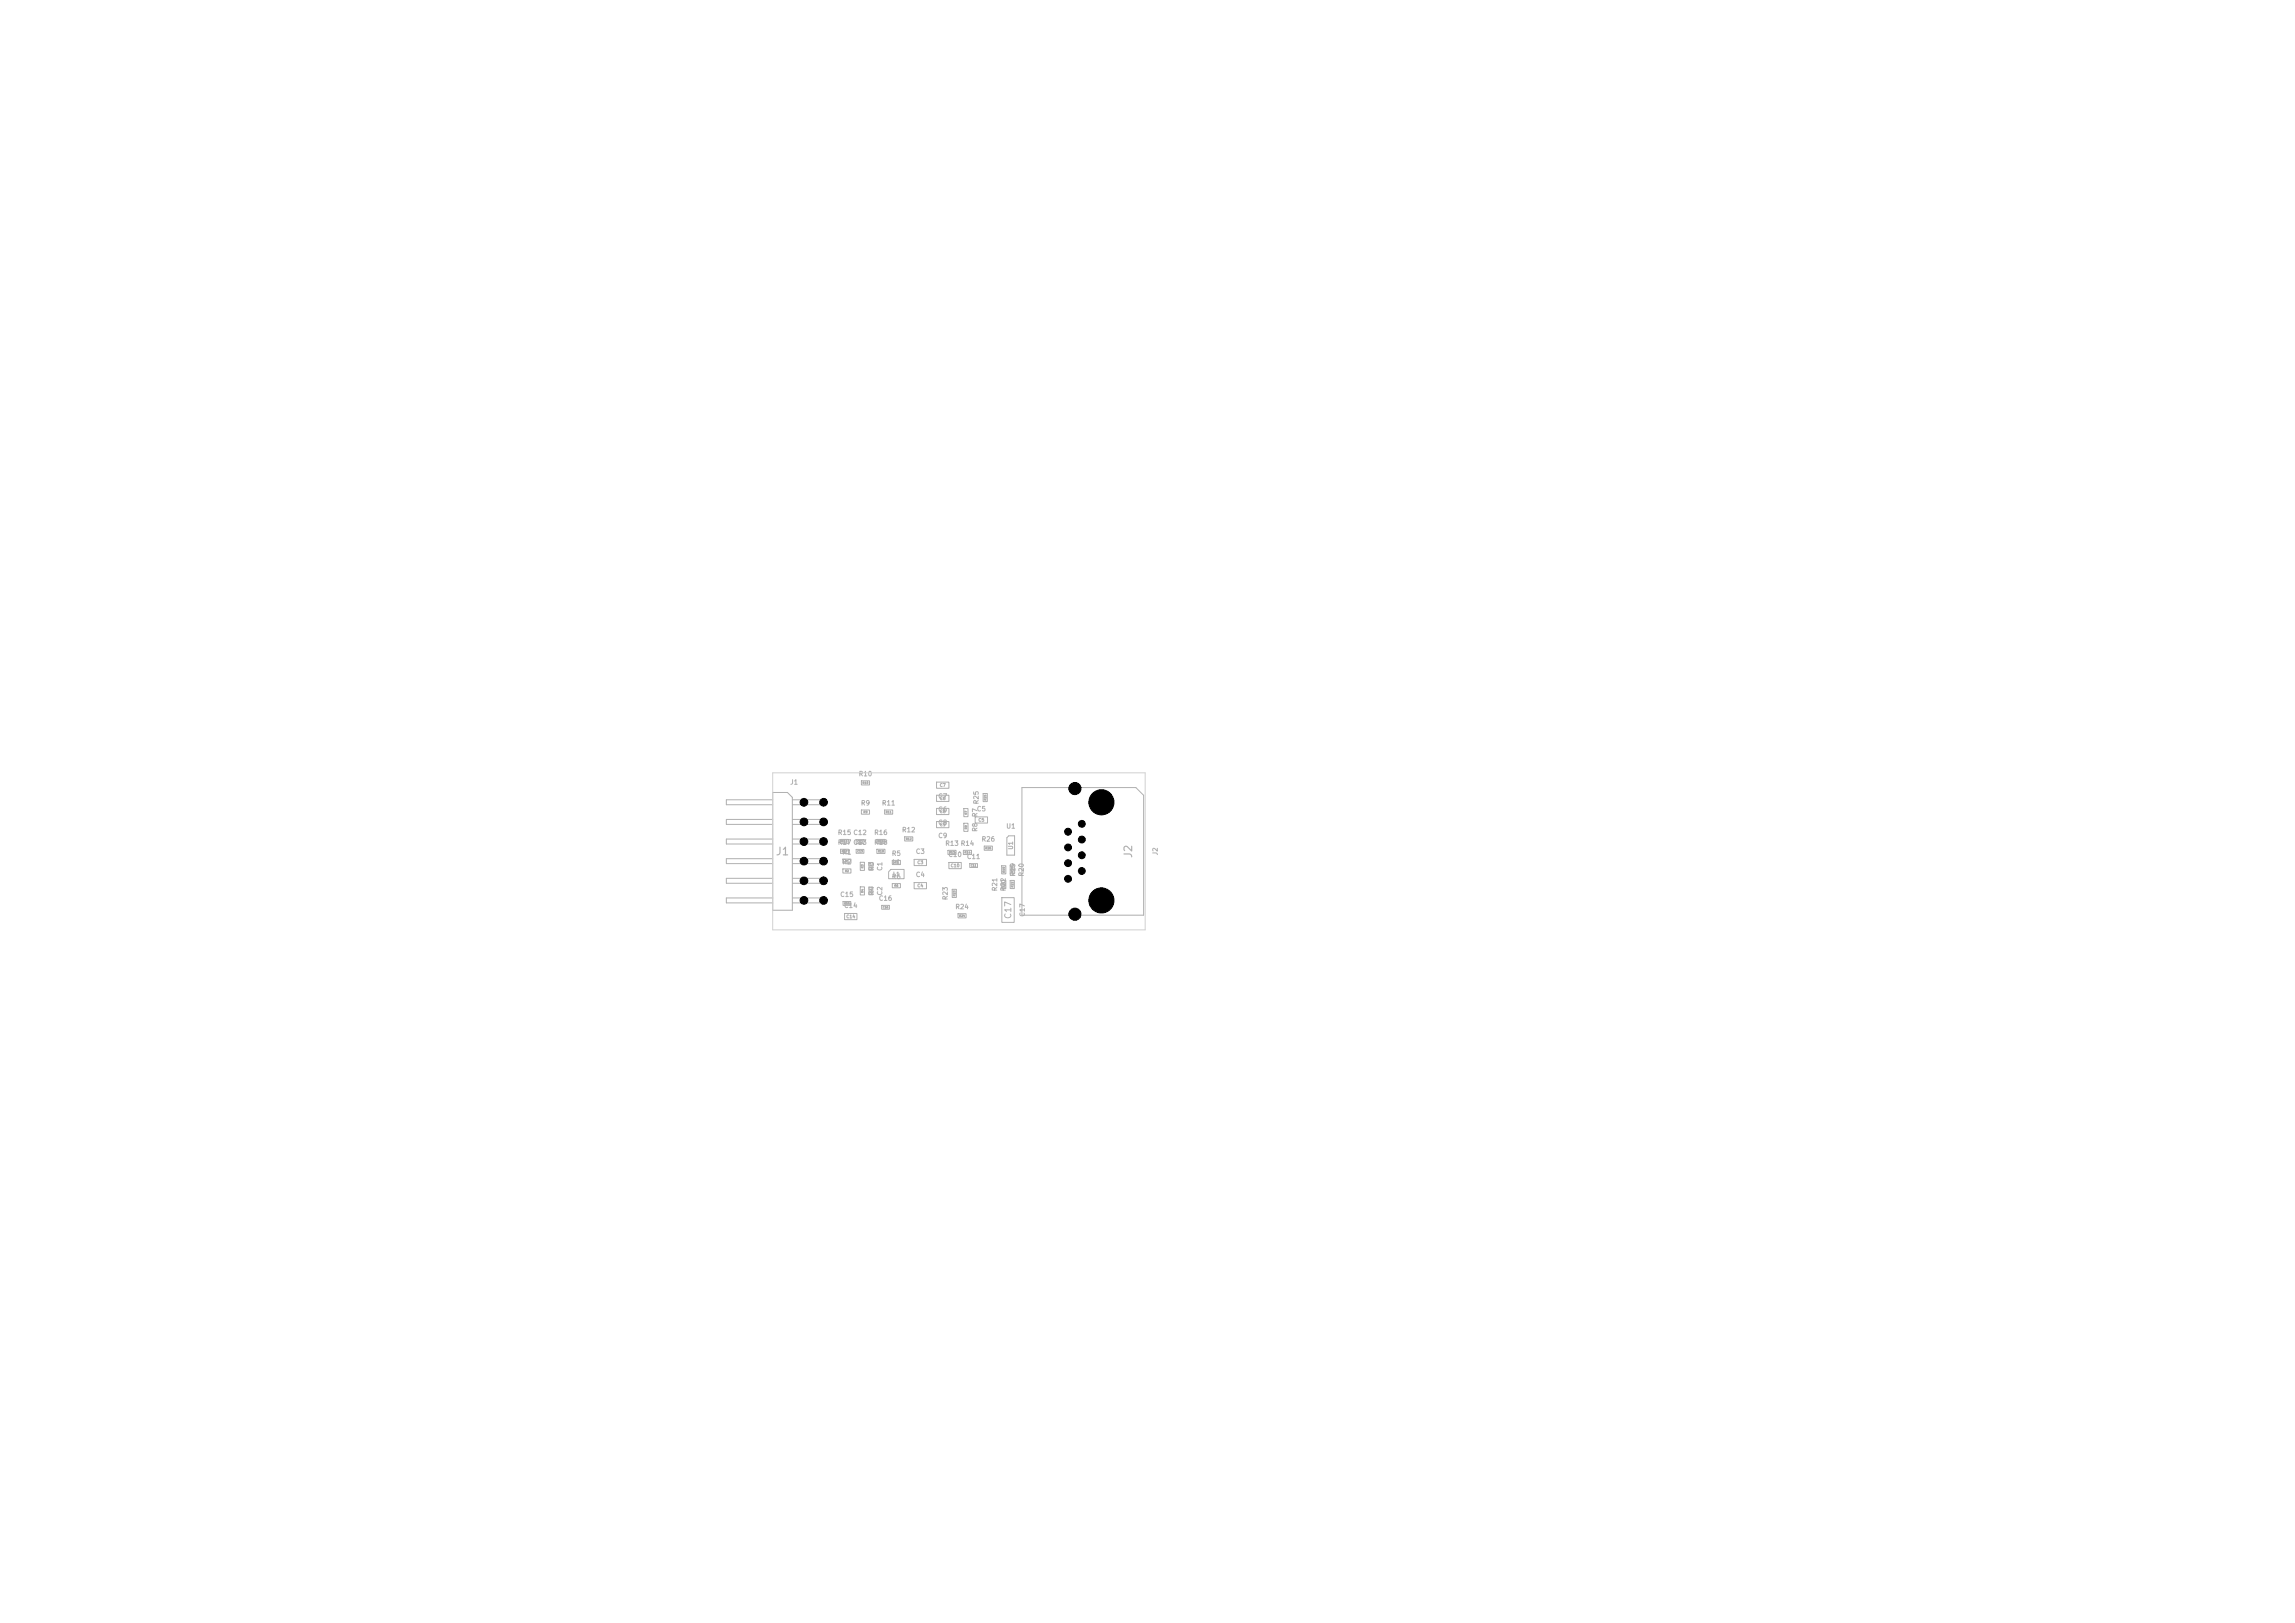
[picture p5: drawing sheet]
<svg xmlns="http://www.w3.org/2000/svg" width="297mm" height="210mm" viewBox="0 0 297 210" stroke-linecap="round" stroke-linejoin="round" font-family="sans-serif">
<defs><g id="words">
<g font-size="1" fill="#afafaf">
<text x="100.3" y="110.9">J1</text>
<text x="146.8" y="111.1" transform="rotate(-90 146.8 111.1)">J2</text>
</g>
<text font-size=".8" fill="#afafaf" x="131.1" y="119" transform="rotate(-90 131.1 119)">C17</text>
<g font-size=".6" fill="#afafaf">
<text x="102.2" y="101.7">J1</text>
<text x="111.1" y="100.6">R10</text>
<text x="111.4" y="104.4">R9</text>
<text x="114.1" y="104.4">R11</text>
<text x="116.7" y="107.8">R12</text>
<text x="121.4" y="106.9">C8</text>
<text x="121.4" y="103.5">C7</text>
<text x="121.4" y="105.2">C6</text>
<text x="126.4" y="105.1">C5</text>
<text x="126.6" y="107.7" transform="rotate(-90 126.6 107.7)">R8</text>
<text x="126.6" y="105.8" transform="rotate(-90 126.6 105.8)">R7</text>
<text x="126.8" y="104.1" transform="rotate(-90 126.8 104.1)">R25</text>
<text x="130.2" y="107.4">U1</text>
<text x="108.4" y="108.2">R15 C12</text>
<text x="108.4" y="109.4">R17 C13</text>
<text x="109" y="110.7">R1</text>
<text x="109" y="112">R2</text>
<text x="113.1" y="108.2">R16</text>
<text x="113.1" y="109.4">R18</text>
<text x="113.2" y="112.7" transform="rotate(-90 113.2 112.7)">R3</text>
<text x="114.3" y="112.7" transform="rotate(-90 114.3 112.7)">C1</text>
<text x="115.4" y="113.9">R6</text>
<text x="115.4" y="110.9">R5</text>
<text x="115.4" y="112">L1</text>
<text x="118.5" y="110.6">C3</text>
<text x="118.5" y="113.6">C4</text>
<text x="121.4" y="108.6">C9</text>
<text x="122.3" y="109.6">R13 R14</text>
<text x="122.7" y="111">C10</text>
<text x="125.1" y="111.3">C11</text>
<text x="127" y="109">R26</text>
<text x="131.5" y="113.5" transform="rotate(-90 131.5 113.5)">R19</text>
<text x="132.6" y="113.5" transform="rotate(-90 132.6 113.5)">R20</text>
<text x="150" y="110.7" transform="rotate(-90 150 110.7)">J2</text>
<text x="108.7" y="116.2">C15</text>
<text x="109.2" y="117.6">C14</text>
<text x="113.2" y="115.9" transform="rotate(-90 113.2 115.9)">R4</text>
<text x="113.7" y="116.7">C16</text>
<text x="114.3" y="115.9" transform="rotate(-90 114.3 115.9)">C2</text>
<text x="122.8" y="116.5" transform="rotate(-90 122.8 116.5)">R23</text>
<text x="123.6" y="117.8">R24</text>
<text x="129.2" y="115.4" transform="rotate(-90 129.2 115.4)">R21</text>
<text x="130.3" y="115.4" transform="rotate(-90 130.3 115.4)">R22</text>
<text x="132.8" y="118.7" transform="rotate(-90 132.8 118.7)">C17</text>
</g>
<g font-size=".5" fill="#afafaf">
<text x="115.5" y="113.5">L1</text>
<text x="131.2" y="110" transform="rotate(-90 131.2 110)">U1</text>
</g>
<g font-size=".4" fill="#afafaf">
<text x="121.6" y="101.9">C7</text>
<text x="121.6" y="105.3">C8</text>
<text x="121.6" y="103.6">C6</text>
<text x="121.6" y="107">C9</text>
<text x="126.6" y="106.4">C5</text>
<text x="118.7" y="111.9">C3</text>
<text x="123" y="112.3">C10</text>
<text x="109.5" y="118.9">C14</text>
<text x="118.7" y="114.9">C4</text>
</g>
<g font-size=".3" fill="#afafaf">
<text x="111.6" y="101.5">R10</text>
<text x="111.7" y="105.3">R9</text>
<text x="114.6" y="105.3">R11</text>
<text x="125.2" y="107.3" transform="rotate(-90 125.2 107.3)">R8</text>
<text x="125.2" y="105.4" transform="rotate(-90 125.2 105.4)">R7</text>
<text x="127.7" y="103.6" transform="rotate(-90 127.7 103.6)">R25</text>
<text x="108.9" y="109.1">R15</text>
<text x="108.9" y="110.4">R17</text>
<text x="109.3" y="111.6">R1</text>
<text x="109.3" y="112.9">R2</text>
<text x="110.9" y="110.3">C13</text>
<text x="111.8" y="112.4" transform="rotate(-90 111.8 112.4)">R3</text>
<text x="112.9" y="112.4" transform="rotate(-90 112.9 112.4)">C1</text>
<text x="113.6" y="110.4">R18</text>
<text x="115.7" y="111.8">R5</text>
<text x="117.2" y="108.7">R12</text>
<text x="122.8" y="110.5">R13</text>
<text x="124.8" y="110.5">R14</text>
<text x="125.6" y="112.2">C11</text>
<text x="127.5" y="109.9">R26</text>
<text x="130.1" y="113" transform="rotate(-90 130.1 113)">R19</text>
<text x="131.2" y="113" transform="rotate(-90 131.2 113)">R20</text>
<text x="109.2" y="117.1">C15</text>
<text x="111.8" y="115.6" transform="rotate(-90 111.8 115.6)">R4</text>
<text x="112.9" y="115.5" transform="rotate(-90 112.9 115.5)">C2</text>
<text x="114.2" y="117.6">C16</text>
<text x="115.7" y="114.8">R6</text>
<text x="123.7" y="116" transform="rotate(-90 123.7 116)">R23</text>
<text x="124.1" y="118.7">R24</text>
<text x="130.1" y="114.9" transform="rotate(-90 130.1 114.9)">R21</text>
<text x="131.2" y="114.9" transform="rotate(-90 131.2 114.9)">R22</text>
</g>
</g></defs>
<g fill="none" stroke="#afafaf" stroke-width=".13">
<path d="M100 103.5h-6v.6h6M100 106h-6v.7h6M100 108.6h-6v.6h6M100 111.1h-6v.7h6M100 113.7h-6v.6h6M100 116.2h-6v.6h6M100 102.5h1.9l.6 .7v14.6h-2.5zM102.5 103.5h4.4v.6h-4.4M102.5 106h4.4v.7h-4.4M102.5 108.6h4.4v.6h-4.4M102.5 111.1h4.4v.7h-4.4M102.5 113.7h4.4v.6h-4.4"/>
<path d="M102.5 116.2h4.4v.6h-4.4M108.8 108.6h1v.6h-1zM108.8 109.9h1v.5h-1zM109.1 111.2h1v.5h-1zM109.1 112.4h1v.6h-1zM109.1 116.7h1v.4h-1zM109.3 118.2h1.6v.8h-1.6zM110.8 109.9h1v.5h-1zM110.8 108.6h1v.5h-1zM111.3 111.6h.6v1h-.6zM111.3 114.8h.6v1h-.6zM111.5 101h1v.6h-1z"/>
<path d="M111.5 104.8h1v.6h-1zM112.5 111.6h.4v1h-.4zM112.5 114.8h.4v1h-.4zM113.5 108.6h1v.6h-1zM113.5 109.9h1v.5h-1zM114.1 117.1h1v.6h-1zM114.5 104.8h1v.6h-1zM115.3 112.5h1.7v1.2h-2v-.9zM115.5 114.3h1v.6h-1zM115.5 111.3h1v.6h-1zM117.1 108.3h1v.5h-1zM118.3 111.2h1.6v.8h-1.6z"/>
<path d="M118.3 114.2h1.6v.8h-1.6zM121.2 104.6h1.6v.8h-1.6zM121.2 101.2h1.6v.8h-1.6zM121.2 102.9h1.6v.8h-1.6zM121.2 106.3h1.6v.8h-1.6zM122.7 110h1v.6h-1zM122.8 111.6h1.6v.8h-1.6zM123.2 115.1h.6v1h-.6zM124 118.2h1v.6h-1zM124.7 110h1v.6h-1zM124.7 104.6h.6v1.1h-.6zM124.7 106.5h.6v1.1h-.6z"/>
<path d="M125.5 111.8h1v.4h-1zM126.2 105.7h1.6v.8h-1.6zM127.2 102.7h.6v1h-.6zM127.4 109.5h1v.5h-1zM129.6 113.9h.6v1.1h-.6zM129.6 112h.6v1.1h-.6zM129.6 116.1h1.6v3.3h-1.6zM130.3 108.4l.2-.2h.8v2.5h-1zM130.7 113.9h.6v1.1h-.6zM130.7 112h.6v1.1h-.6zM132.2 101.9h14.8l1 1v15.5h-15.8z"/>
</g>
<path d="M100 100h48.2v20.3h-48.2z" fill="none" stroke="#d0d2cd" stroke-width=".13"/>
<g fill="#000" stroke="#000" stroke-width=".13">
<circle cx="104" cy="103.8" r=".5"/>
<circle cx="104" cy="106.3" r=".5"/>
<circle cx="104" cy="116.5" r=".5"/>
<circle cx="104" cy="111.4" r=".5"/>
<circle cx="104" cy="114" r=".5"/>
<circle cx="104" cy="108.9" r=".5"/>
<circle cx="106.6" cy="111.4" r=".5"/>
<circle cx="106.6" cy="114" r=".5"/>
<circle cx="106.6" cy="103.8" r=".5"/>
<circle cx="106.6" cy="116.5" r=".5"/>
<circle cx="106.6" cy="106.3" r=".5"/>
<circle cx="106.6" cy="108.9" r=".5"/>
<circle cx="138.2" cy="107.6" r=".44"/>
<circle cx="138.2" cy="111.7" r=".44"/>
<circle cx="138.2" cy="109.7" r=".44"/>
<circle cx="138.2" cy="113.7" r=".44"/>
<circle cx="139.1" cy="118.3" r=".78"/>
<circle cx="139.1" cy="102" r=".78"/>
<circle cx="140" cy="108.6" r=".45"/>
<circle cx="140" cy="106.6" r=".45"/>
<circle cx="140" cy="110.7" r=".45"/>
<circle cx="140" cy="112.7" r=".45"/>
<circle cx="142.5" cy="116.5" r="1.62"/>
<circle cx="142.5" cy="103.8" r="1.62"/>
</g>
<use href="#words"/>
</svg>
